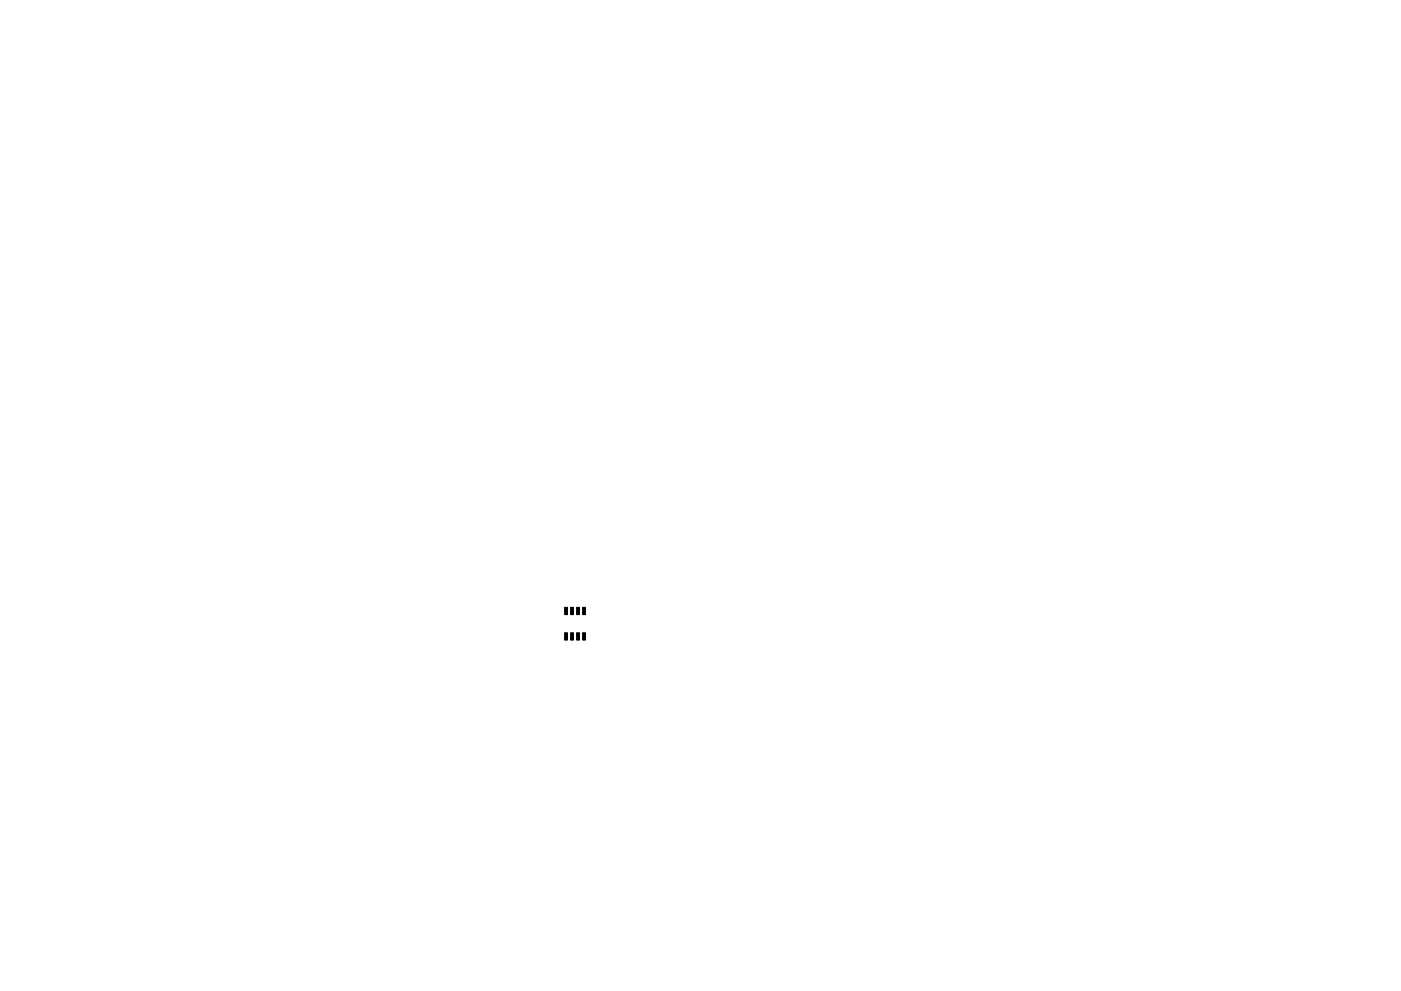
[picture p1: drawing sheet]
<svg xmlns="http://www.w3.org/2000/svg" width="297mm" height="210mm" viewBox="0 0 297 210" stroke-linecap="round" stroke-linejoin="round" font-family="sans-serif">
<path d="M119.7 128.9h.6v1.5h-.6zM119.7 134.3h.6v1.5h-.6zM121 128.9h.6v1.5h-.6zM121 134.3h.6v1.5h-.6zM122.3 128.9h.6v1.5h-.6zM122.3 134.3h.6v1.5h-.6zM123.5 128.9h.6v1.5h-.6zM123.5 134.3h.6v1.5h-.6z" fill="#000" stroke="#000" stroke-width=".21"/>
</svg>
